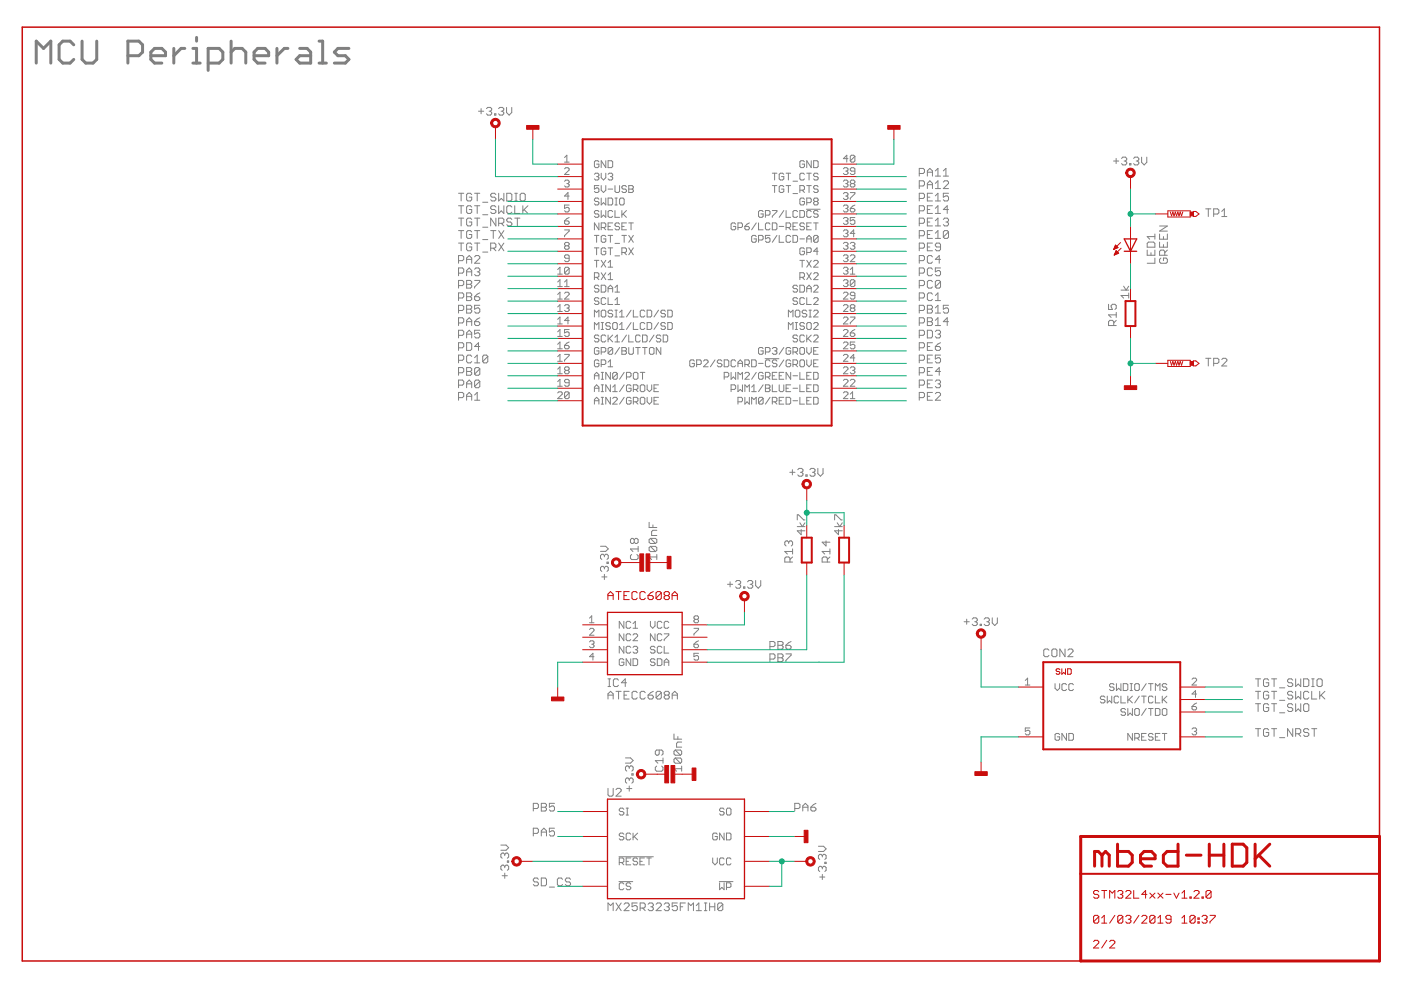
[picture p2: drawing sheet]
<svg xmlns="http://www.w3.org/2000/svg" width="297mm" height="210mm" viewBox="0 0 297 210" stroke-linecap="round" stroke-linejoin="round" font-family="sans-serif">
<g fill="none" stroke="#808080" stroke-width=".63">
<path d="M7.7 13.4v-4.7l1.5 1.6 1.6-1.6v4.7M15.6 9.5l-.7-.8h-1.6l-.8 .8v3.1l.8 .8h1.6l.7-.8M17.4 8.7v3.9l.8 .8h1.5l.8-.8v-3.9M27.1 11.8h2.3l.8-.8v-1.5l-.8-.8h-2.3v4.7M32 11.8h3.1v-.8l-.8-.7h-1.5l-.8 .7v1.6l.8 .8h1.5M36.9 10.3v3.1M39.2 10.3h-.8l-1.5 1.5M40.9 13.4h1.5M40.9 10.3h.8v3.1M41.7 7.9v.8M44.1 13.4h2.4l.7-.8v-1.6l-.7-.7h-2.4v4.6M49 11l.8-.7h1.5l.8 .7v2.4"/>
<path d="M49 8.7v4.7M53.9 11.8h3.1v-.8l-.8-.7h-1.6l-.7 .7v1.6l.7 .8h1.6M58.7 10.3v3.1M61 10.3h-.7l-1.6 1.5M63.5 10.3h1.6l.8 .7v2.4h-2.4l-.7-.8 .7-.8h2.4M67.6 8.7h.8v4.7M67.6 13.4h1.6M74 10.3h-2.4l-.7 .7 .7 .8h1.6l.8 .8-.8 .8h-2.3"/>
</g>
<g fill="none" stroke="#808080" stroke-width=".21">
<path d="M101.5 23.6h1.1M102 23v1.1M103.1 23l.3-.2h.6l.2 .2v.3l-.2 .3M103.7 23.6h.3M104 23.6l.2 .3v.2l-.2 .3h-.6l-.3-.3M104.9 24.1h.2v.3h-.2zM105.7 23l.3-.2h.5l.3 .2v.3l-.3 .3M106.3 23.6h.2M106.5 23.6l.3 .3v.2l-.3 .3h-.5l-.3-.3M107.4 22.8v1.1l.5 .5 .6-.5v-1.1M119.7 33.4l.5-.5v1.5M119.7 34.4h1"/>
<path d="M119.7 38.4l.3-.2h.4l.3 .2v.3l-.3 .2M119.7 35.8l.3-.2h.4l.3 .2v.2l-1 1h1M120.2 38.9h.2M120.4 38.9l.3 .3v.2l-.3 .2h-.4l-.3-.2M126 37l.3-.3h.4l.3 .3v.2l-.3 .2M126.5 37.4h.2M126.7 37.4l.3 .3v.2l-.3 .3h-.4l-.3-.3M127 34.3l-.3-.2h-.4l-.3 .2v1l.3 .2h.4l.3-.2v-.5h-.5M127 39.3h-1v.8l.5-.3h.2l.3 .3v.5l-.3 .2h-.4l-.3-.2M127.5 36.7v1l.5 .5 .4-.5v-1M127.5 39.3v1l.5 .5 .4-.5v-1M128.4 34.1v1.4l-.9-1.4v1.4"/>
<path d="M128.9 34.1h.8l.2 .2v1l-.2 .2h-.8zM128.9 37l.3-.3h.5l.2 .3v.2l-.2 .2M129.4 37.4h.3M129.7 37.4l.2 .3v.2l-.2 .3h-.5l-.3-.3M130.4 39.3v1.3l.2 .2h.5l.3-.2v-1.3M132.8 39.6l-.2-.3h-.5l-.3 .3v.2l.3 .3h.5l.2 .2v.3l-.2 .2h-.5l-.3-.2M133.3 39.3h.7l.3 .3v.2l-.3 .3 .3 .2v.3l-.3 .2h-.7zM163.7 36.7h1M163.7 39.3h1M164.2 36.7v1.5M164.2 39.3v1.5M166.2 37l-.3-.3h-.4l-.3 .3v.9l.3 .3h.4l.3-.3v-.5h-.5"/>
<path d="M166.2 39.6l-.3-.3h-.4l-.3 .3v1l.3 .2h.4l.3-.2v-.5h-.5M166.7 36.7h.9M166.7 39.3h.9M167.2 36.7v1.5M167.2 39.3v1.5M168.1 38.4h1M170.6 34.3l-.3-.2h-.5l-.2 .2v1l.2 .2h.5l.3-.2v-.5h-.5M170.6 37l-.3-.3h-.5l-.2 .3v.9l.2 .3h.5l.3-.3M171 36.7h1M171 39.3h1M171.5 36.7v1.5M171.5 39.3v1.5"/>
<path d="M172 34.1v1.4l-1-1.4v1.4M172.5 34.1h.7l.3 .2v1l-.3 .2h-.7zM173.5 37l-.3-.3h-.5l-.2 .3v.2l.2 .2h.5l.3 .3v.2l-.3 .3h-.5l-.2-.3M173.5 39.6l-.3-.3h-.5l-.2 .5 .2 .3h.5l.3 .2v.3l-.3 .2h-.5l-.2-.2M178.8 38.4l.2-.2h.5l.3 .2v.3l-.3 .2M178.8 35.8l.2-.2h.5l.3 .2v.2l-.3 .3M179.3 38.9h.2M179.3 36.3h.2M179.5 36.3l.3 .2v.3l-.3 .2h-.5l-.2-.2M179.5 38.9l.3 .3v.2l-.3 .2h-.5l-.2-.2M179.8 33.6h-1l.7-.7v1.5M180.5 38.9l-.2-.2 .2-.5h.5l.3 .2v.3l-.3 .2"/>
<path d="M180.5 38.9h.5M180.5 38.9l-.2 .3v.2l.2 .2h.5l.3-.2v-.2l-.3-.3M181.3 33.1v1l-.3 .3h-.5l-.2-.3M181.3 36.3h-.8l-.2-.3v-.2l.2-.2h.5l.3 .2v1l-.3 .2h-.5l-.2-.2M181.3 33.1l-.3-.2h-.5l-.2 .2v1M181.3 33.1l-1 1M194.9 36.8h.8l.3-.3v-.5l-.3-.3h-.8v1.6M194.9 39.4h.8l.3-.2v-.6l-.3-.3h-.8v1.7M196.6 37.3v-1.1l.5-.5 .6 .5v1.1M196.6 40v-1.1l.5-.6 .6 .6v1.1M196.6 39.2h1.1M196.6 36.5h1.1"/>
<path d="M198.3 36.2l.6-.5v1.6M198.3 38.9l.6-.6v1.7M198.3 40h1.1M198.3 37.3h1.1M200 38.6l.3-.3h.5l.3 .3v.3l-1.1 1.1h1.1M200 37.3h1.1M200 36.2l.6-.5v1.6M236.1 34.1h1.1M236.6 33.6v1.1M237.8 33.6l.3-.3h.5l.3 .3v.3l-.3 .2M238.3 34.1h.3M238.6 34.1l.3 .3v.3l-.3 .3h-.5l-.3-.3"/>
<path d="M239.5 34.7h.3v.3h-.3zM240.3 33.6l.3-.3h.6l.2 .3v.3l-.2 .2M240.9 34.1h.3M241.2 34.1l.2 .3v.3l-.2 .3h-.6l-.3-.3M242 33.3v1.1l.6 .6 .5-.6v-1.1M97.2 41h1.1M97.2 43.6h1.1M97.2 46.2h1.1M97.2 48.9h1.1M97.2 51.5h1.1M97.2 55.3h.8l.3-.3v-.5l-.3-.3h-.8v1.6M97.2 57.9h.8l.3-.3v-.5l-.3-.3h-.8v1.7"/>
<path d="M97.8 41v1.6M97.8 43.6v1.7M97.8 46.2v1.7M97.8 48.9v1.6M97.8 51.5v1.7M98.9 55.8v-1.1l.6-.5 .5 .5v1.1M98.9 58.5v-1.1l.6-.6 .5 .6v1.1M98.9 59.5h.8l.3 .2v.3l-.3 .3 .3 .3v.2l-.3 .3h-.8zM98.9 55h1.1M98.9 57.6h1.1M100 46.5l-.3-.3h-.5l-.3 .3v1.1l.3 .3h.5l.3-.3v-.5h-.5M100 41.3l-.3-.3h-.5l-.3 .3v1.1l.3 .2h.5l.3-.2v-.6h-.5"/>
<path d="M100 43.9l-.3-.3h-.5l-.3 .3v1.1l.3 .3h.5l.3-.3v-.6h-.5M100 49.2l-.3-.3h-.5l-.3 .3v1.1l.3 .2h.5l.3-.2v-.6h-.5M100 51.8l-.3-.3h-.5l-.3 .3v1.1l.3 .3h.5l.3-.3v-.5h-.5M100.6 54.5l.3-.3h.6l.2 .3v.2l-1.1 1.1h1.1M100.6 41h1.1M100.6 43.6h1.1M100.6 46.2h1.1M100.6 48.9h1.1M100.6 51.5h1.1M100.6 59.5h1.1v.2l-1.1 1.1v.3M100.6 57.1l.3-.3h.6l.2 .3v.3l-.2 .2M101.2 41v1.6"/>
<path d="M101.2 43.6v1.7M101.2 46.2v1.7M101.2 48.9v1.6M101.2 51.5v1.7M101.2 57.6h.3M101.5 57.6l.2 .3v.3l-.2 .3h-.6l-.3-.3M102.3 42.9h1.1M102.3 45.5h1.1M102.3 48.2h1.1M102.3 50.8h1.1M102.3 53.4h1.1M104 52.6h.9l.2-.2v-.6l-.2-.3h-.9v1.7"/>
<path d="M104 48.9h1.1M104.6 52.6l.5 .6M104.6 48.9v1.6M105.1 41.3l-.2-.3h-.6l-.3 .3v.2l.3 .3h.6l.2 .3v.3l-.2 .2h-.6l-.3-.2M105.1 43.9l-.2-.3h-.6l-.3 .3v.3l.3 .2h.6l.2 .3v.3l-.2 .3h-.6l-.3-.3M105.1 46.2v1.7l-1.1-1.7v1.7M105.7 41v1.6l.6-.5 .5 .5v-1.6M105.7 43.6v1.7l.6-.6 .5 .6v-1.7M105.7 47.3h.9l.2-.2v-.6l-.2-.3h-.9v1.7M105.7 48.9l1.1 1.6M105.7 51.5l1.1 1.7M106.3 47.3l.5 .6"/>
<path d="M106.8 48.9l-1.1 1.6M106.8 51.5l-1.1 1.7M107.4 41h.8l.3 .3v1.1l-.3 .2h-.8zM108.5 46.5l-.3-.3h-.5l-.3 .3v.3l.3 .3h.5l.3 .2v.3l-.3 .3h-.5l-.3-.3M108.5 43.9l-.3-.3h-.5l-.3 .3v1.1l.3 .3h.5l.3-.3M109.1 41h.6M109.1 42.6h.6M109.1 43.6v1.7h1.1M109.1 46.2h1.1M109.4 41v1.6M109.7 46.2v1.7M110.6 41h.5l.3 .3v1.1l-.3 .2h-.5l-.3-.2v-1.1z"/>
<path d="M110.8 43.6v1.7M111.1 44.4l.8 .9M111.9 43.6l-1.1 1.1M118.2 57.1l.5-.4v1.4M118.2 59.8l.5-.5v1.5M118.2 58.1h1M119.7 59.8l.5-.5v1.5M119.7 46.8h.7l.3 .3v.2l-.3 .3h-.4l-.3-.3zM119.7 48.7h1v.3l-1 1v.2M120 52.1l-.3 .3v.2l.3 .3h.4l.3-.3v-.2l-.3-.3M120 52.1l-.3-.2v-.3l.3-.2h.4l.3 .2v.3l-.3 .2M120 52.1h.4"/>
<path d="M120.7 43.5h-1v.7l.5-.2 .5 .2v.5l-.3 .2h-.4l-.3-.2M120.7 54.8h-.7l-.3-.3v-.2l.3-.3h.4l.3 .3v.9l-.3 .3h-.4l-.3-.3M120.7 56.9v1l-.3 .2h-.4l-.3-.2M120.7 41.6h-1l.7-.8v1.5M120.7 56.9l-.3-.2h-.4l-.3 .2v1M120.7 46.1l-1 .7M120.7 56.9l-1 1M126 58.8h.7l.3-.2v-.5l-.3-.3h-.7v1.5M126 49.9h1M126 52.6h1M126 55.2h1M126.5 49.9v1.5"/>
<path d="M126.5 52.6v1.4M126.5 55.2v1.4M126.5 58.8l.5 .5M127 42.2l-.3-.2h-.4l-.3 .2 .3 .5h.4l.3 .3-.3 .5h-.4l-.3-.3M127 44.9l-.3-.3h-.4l-.3 .3v.2l.3 .3h.4l.3 .2-.3 .5h-.4l-.3-.3M127 47.3v1.4l-1-1.4v1.4M127.5 42v1.5l.5-.5 .4 .5v-1.5M127.5 44.6v1.5l.5-.5 .4 .5v-1.5M127.5 48.2h.7l.2-.2v-.5l-.2-.2h-.7v1.4M127.5 55.2l.9 1.4M127.5 57.8l.9 1.5M128 48.2l.4 .5"/>
<path d="M128.4 50.2l-.2-.3h-.5l-.2 .3v.9l.2 .3h.5l.2-.3v-.4h-.4M128.4 52.8l-.2-.2h-.5l-.2 .2v1l.2 .2h.5l.2-.2v-.5h-.4M128.4 55.2l-.9 1.4M128.4 57.8l-.9 1.5M128.9 42h.8l.2 .2v1l-.2 .3h-.8zM128.9 40.1h1M128.9 48h.5M128.9 49.9h1M128.9 55.7l.5-.5v1.4M128.9 58.3l.5-.5v1.5M128.9 52.6h1M128.9 56.6h1"/>
<path d="M128.9 59.3h1M129.4 49.9v1.5M129.4 52.6v1.4M129.9 44.9l-.2-.3h-.5l-.3 .3v.9l.3 .3h.5l.2-.3M129.9 47.3h-1v1.4h1M130.4 44.6v1.5h1M130.4 42h.5M130.4 43.5h.5M130.4 51.6h1M130.4 54.3h1M130.6 42v1.5M131.4 47.5l-.3-.2h-.5l-.2 .2v.3l.2 .2h.5l.3 .2v.3l-.3 .2h-.5l-.2-.2"/>
<path d="M131.4 42.2l.2-.2h.5l.2 .2v1l-.2 .3h-.5l-.2-.3zM131.8 44.6v1.5M131.8 53.5h.8l.2-.2v-.5l-.2-.2h-.8v1.4M131.8 48h.5M131.8 49.9h1M132.1 45.4l.7 .7M132.3 49.9v1.5M132.3 53.5l.5 .5M132.8 47.3h-1v1.4h1M132.8 44.6l-1 1M133.3 40.1h.7M133.3 47.3h1"/>
<path d="M133.3 49.9l1 1.5M133.3 52.6l1 1.4M133.8 47.3v1.4M134.3 49.9l-1 1.5M134.3 52.6l-1 1.4M156 47.5l-.3-.2h-.5l-.2 .2v1l.2 .2h.5l.3-.2v-.5h-.5M156.5 48.2h.7l.2-.2v-.5l-.2-.2h-.7v1.4M157.9 48h.7l.3 .2v.3l-.3 .2h-.4l-.3-.2zM158.9 47.3l-1 .7M160.3 50.2l-.2-.3h-.5l-.2 .3v.9l.2 .3h.5l.2-.3v-.4h-.4M160.3 47.3l-.9 1.4M160.8 47.3v1.4h1"/>
<path d="M160.8 50.9h.8l.2-.2v-.5l-.2-.3h-.8v1.5M161.8 44.9l-.2-.3h-.5l-.3 .3v.9l.3 .3h.5l.2-.3v-.4h-.5M162.3 45.6h.7l.3-.2v-.5l-.3-.3h-.7v1.5M163.3 47.5l-.3-.2h-.5l-.2 .2v1l.2 .2h.5l.3-.2M163.3 49.9h-1v.8l.5-.3h.2l.3 .3v.4l-.3 .3h-.5l-.2-.3M163.7 44.6h1v.3l-1 .9v.3M163.7 47.3h.8l.2 .2v1l-.2 .2h-.8zM164.7 49.9l-1 1.5M165.2 48h1M165.2 49.9v1.5h1M166.2 44.6l-1 1.5M166.7 44.6v1.5h.9"/>
<path d="M166.7 48.2h.7l.2-.2v-.5l-.2-.2h-.7v1.4M167.2 48.2l.4 .5M167.6 50.2l-.2-.3h-.5l-.2 .3v.9l.2 .3h.5l.2-.3M168.1 48h.5M168.1 49.9h.7l.3 .3v.9l-.3 .3h-.7zM168.1 41h1M169.1 44.9l-.3-.3h-.4l-.3 .3v.9l.3 .3h.4l.3-.3M169.1 47.3h-1v1.4h1M169.6 40.3h.7l.3-.2v-.5l-.3-.3h-.7v1.5M169.6 44.6h.7l.3 .3v.9l-.3 .3h-.7zM169.6 50.7h1M169.6 55.2h1"/>
<path d="M169.6 58.8h.7l.3-.2v-.5l-.3-.3h-.7v1.5M170.1 55.2v1.4M170.1 58.8l.5 .5M170.1 40.3l.5 .5M170.6 42.2l-.3-.2h-.5l-.2 .2v1l.2 .3h.5l.3-.3v-.5h-.5M170.6 47.5l-.3-.2h-.5l-.2 .5 .2 .2h.5l.3 .2v.3l-.3 .2h-.5l-.2-.2M170.6 52.8l-.3-.2h-.5l-.2 .2v1l.2 .2h.5l.3-.2v-.5h-.5M171 44.4h2.9M171 43h.8l.2-.3v-.5l-.2-.2h-.8v1.5M171 48h.5M171 50.7h1M171 53.5h.8l.2-.2v-.5l-.2-.2h-.8v1.4"/>
<path d="M171 51.4v-1l.5-.5 .5 .5v1M171 57.8l1 1.5M171 55.2l1 1.4M172 44.9l-.2-.3h-.5l-.3 .3v.9l.3 .3h.5l.2-.3M172 47.3h-1v1.4h1M172 57.8l-1 1.5M172 55.2l-1 1.4M172.5 47.3h1M172.5 55.4l.2-.2h.5l.3 .2v.3l-1 .9h1M172.5 58.1l.2-.3h.5l.3 .3v.2l-1 1h1M172.7 42.7l-.2-.2 .2-.5h.5l.3 .2-.3 .5M172.7 42.7h.5"/>
<path d="M172.7 42.7l-.2 .3 .2 .5h.5l.3-.3-.3-.5M173 47.3v1.4M173.5 44.9l-.3-.3h-.5l-.2 .3v.2l.2 .3h.5l.3 .2-.3 .5h-.5l-.2-.3M173.5 50.2l-.3-.3h-.5l-.2 .3v.9M173.5 50.2v.9l-.3 .3h-.5l-.2-.3M173.5 53.3h-1l.7-.7v1.4M173.5 50.2l-1 .9M178.8 41.1l.2-.3h.5l.3 .3v.2l-.3 .3M178.8 43.7l.2-.2h.5l.3 .2v.3l-.3 .2M178.8 49l.2-.3h.5l.3 .3v.2l-.3 .3M178.8 51.6l.2-.2h.5l.3 .2v.3l-.3 .2M178.8 56.9l.2-.2h.5l.3 .2v.2l-.3 .3"/>
<path d="M178.8 54.3l.2-.3h.5l.3 .3v.2l-.3 .3M178.8 59.6l.2-.3h.5l.3 .3v.2l-.3 .2M178.8 46.4l.2-.3h.5l.3 .3v.2l-.3 .2M179.3 41.6h.2M179.3 46.8h.2M179.3 52.1h.2M179.3 54.8h.2M179.3 57.4h.2M179.3 49.5h.2M179.3 44.2h.2M179.5 44.2l.3 .2v.3l-.3 .2h-.5l-.2-.2M179.5 46.8l.3 .3v.2l-.3 .3h-.5l-.2-.3"/>
<path d="M179.5 52.1l.3 .3v.2l-.3 .3h-.5l-.2-.3M179.5 54.8l.3 .2v.2l-.3 .3h-.5l-.2-.3M179.5 57.4l.3 .2v.3l-.3 .2h-.5l-.2-.2M179.5 41.6l.3 .2v.2l-.3 .3h-.5l-.2-.3M179.5 49.5l.3 .2v.3l-.3 .2h-.5l-.2-.2M180.3 40.8h1v.3l-1 .9v.3M180.3 44.2h.7l.3 .2v.3l-.3 .2h-.5l-.2-.2zM180.3 51.6l.2-.2h.5l.3 .2v.3l-.3 .2M180.3 54.3l.2-.3h.5l.3 .3v.2l-1 1h1M180.3 58.1h1M180.3 57.1l.5-.4v1.4M180.8 52.1h.2"/>
<path d="M181 52.1l.3 .3v.2l-.3 .3h-.5l-.2-.3M181.3 46.1h-1v.7l.5-.2 .5 .2v.5l-.3 .3h-.5l-.2-.3M181.3 59.6l-.3-.3h-.5l-.2 .3v.9M181.3 59.6v.9l-.3 .3h-.5l-.2-.3M181.3 49.5h-1l.7-.8v1.5M181.3 59.6l-1 .9M181.3 43.5l-1 .7M194.9 44.7h.8l.3-.3v-.5l-.3-.3h-.8v1.7M194.9 57.9h.8l.3-.3v-.5l-.3-.3h-.8v1.7M194.9 42.1h.8l.3-.3v-.5l-.3-.3h-.8v1.6M194.9 47.3h.8l.3-.2v-.6l-.3-.3h-.8v1.7M194.9 50h.8l.3-.3v-.5l-.3-.3h-.8v1.6"/>
<path d="M194.9 52.6h.8l.3-.2v-.6l-.3-.3h-.8v1.7M194.9 55.3h.8l.3-.3v-.5l-.3-.3h-.8v1.6M196.6 41.8h.5M196.6 44.4h.5M196.6 47.1h.5M196.6 49.7h.5M196.6 52.4h.5M197.7 57.1l-.3-.3h-.5l-.3 .3v1.1l.3 .3h.5l.3-.3M197.7 54.5l-.3-.3h-.5l-.3 .3v1l.3 .3h.5l.3-.3M197.7 46.2h-1.1v1.7h1.1M197.7 41h-1.1v1.6h1.1M197.7 43.6h-1.1v1.7h1.1"/>
<path d="M197.7 48.9h-1.1v1.6h1.1M197.7 51.5h-1.1v1.7h1.1M197.7 59.7l-.3-.2h-.5l-.3 .2v1.1l.3 .3h.5l.3-.3M198.3 46.8l.6-.6v1.7M198.3 47.9h1.1M198.3 44.2l.6-.6v1.7M198.3 42.6h1.1M198.3 45.3h1.1M198.3 50.5h1.1M198.3 41.5l.6-.5v1.6M198.3 49.4l.6-.5v1.6M199.4 59.7l-.3-.2h-.5l-.3 .2v1.1"/>
<path d="M199.4 52.4h-.8l-.3-.3v-.3l.3-.3h.5l.3 .3v1.1l-.3 .3h-.5l-.3-.3M199.4 59.7v1.1l-.3 .3h-.5l-.3-.3M199.4 56.8h-1.1v.8l.6-.2h.2l.3 .2v.6l-.3 .3h-.5l-.3-.3M199.4 55h-1.1l.8-.8v1.6M199.4 59.7l-1.1 1.1M200 46.5l.3-.3h.5l.3 .3v.3l-.3 .3M200.6 47.1h.2M200.8 47.1l.3 .2v.3l-.3 .3h-.5l-.3-.3M201.1 41h-1.1v.8l.6-.3h.2l.3 .3v.6l-.3 .2h-.5l-.3-.2M201.1 44.4h-1.1l.8-.8v1.7M201.1 49.2l-.3-.3h-.5l-.3 .3v1.1M201.1 49.2v1.1l-.3 .2h-.5l-.3-.2"/>
<path d="M201.1 49.2l-1.1 1.1M243.2 53v1.1h1.7v-1.1M243.5 51.3h1.1l.3 .3v.8h-1.7v-.8zM244 53.6v.5M244.9 54.7v1.1h-1.7M244.9 49.6v1.1M244.9 50.2h-1.7l.6 .5M245.9 49.6v1.1h1.6v-1.1M245.9 51.3v1.1h1.6v-1.1M245.9 47.9h1.6l-1.6 1.1h1.6M246.1 54.7l-.2 .3v.5l.2 .3h1.1l.3-.3v-.5l-.3-.3h-.5v.6M246.7 50.2v.5"/>
<path d="M246.7 51.9v.5M247 54.1v-.8l-.3-.3h-.6l-.2 .3v.8h1.6M247.5 53l-.5 .6M255.6 44.3h1.1M256.2 44.3v1.6M257.3 45.4h.8l.3-.3v-.5l-.3-.3h-.8v1.6M259 44.8l.6-.5v1.6M259 45.9h1.1M97.2 63.2h.8l.3-.3v-.5l-.3-.3h-.8v1.6M97.2 68.5h.8l.3-.3v-.6l-.3-.2h-.8v1.6M97.2 60.6h.8l.3-.3v-.6l-.3-.2h-.8v1.6M97.2 65.8h.8l.3-.2v-.6l-.3-.3h-.8v1.7"/>
<path d="M97.2 71.1h.8l.3-.3v-.5l-.3-.3h-.8v1.6M97.2 73.7h.8l.3-.2v-.6l-.3-.2h-.8v1.6M97.2 76.4h.8l.3-.3v-.5l-.3-.3h-.8v1.6M97.2 79h.8l.3-.2v-.6l-.3-.3h-.8v1.7M98.9 64.7h.8l.3 .3v.3l-.3 .3 .3 .2v.3l-.3 .3h-.8zM98.9 62.1h.8l.3 .3v.3l-.3 .2 .3 .3v.3l-.3 .2h-.8zM98.9 69v-1.1l.6-.5 .5 .5v1.1M98.9 71.6v-1l.6-.6 .5 .6v1M98.9 72.7h.8l.3 .2v1.1l-.3 .3h-.8zM98.9 77.9h.8l.3 .3v.3l-.3 .3 .3 .2v.3l-.3 .3h-.8zM98.9 60.3h.8M98.9 62.9h.8"/>
<path d="M98.9 70.8h1.1M98.9 65.6h.8M98.9 68.2h1.1M98.9 78.8h.8M100 75.6l-.3-.3h-.5l-.3 .3v1.1l.3 .2h.5l.3-.2M100.6 75.8l.6-.5v1.6M100.6 68.2h.9l.2 .3v.2l-.2 .3h-.6l-.3-.3zM100.6 62.9h.9l.2 .3v.3l-.2 .2h-.6l-.3-.2zM100.6 76.9h1.1M101.7 64.7h-1.1v.9l.6-.3h.3l.2 .3v.5l-.2 .3h-.6l-.3-.3M101.7 67.4l-.5 .2-.6 .6M101.7 70h-1.1v.8l.6-.2h.3l.2 .2v.6l-.2 .2h-.6l-.3-.2"/>
<path d="M101.7 78.2v1.1l-.2 .3h-.6l-.3-.3M101.7 78.2l-.2-.3h-.6l-.3 .3v1.1M101.7 62.1l-1.1 .8M101.7 73.5h-1.1l.9-.8v1.6M101.7 78.2l-1.1 1.1M103.4 75.6l-.3-.3h-.5l-.3 .3v1.1M103.4 75.6v1.1l-.3 .2h-.5l-.3-.2M103.4 75.6l-1.1 1.1M118.2 62.4l.5-.4v1.4M118.2 65.1l.5-.5v1.4M118.2 67.7l.5-.5v1.5M118.2 70.4l.5-.5v1.4"/>
<path d="M118.2 73l.5-.5v1.5M118.2 75.6l.5-.5v1.5M118.2 78.3l.5-.5v1.4M118.2 60.8h1M118.2 63.4h1M118.2 66h1M118.2 68.7h1M118.2 71.3h1M118.2 74h1M118.2 76.6h1M118.2 79.2h1M119.7 62.2l.3-.2h.4l.3 .2v.2l-1 1h1"/>
<path d="M119.7 64.8l.3-.2h.4l.3 .2v.3l-.3 .2M119.7 73.2h.7l.3 .3v.2l-.3 .3h-.4l-.3-.3zM119.7 75.1h1v.3l-1 1v.2M119.7 60.8h1M120 78.5l-.3-.2v-.3l.3-.2h.4l.3 .2v.3l-.3 .2M120 78.5l-.3 .3v.2l.3 .2h.4l.3-.2v-.2l-.3-.3M120 78.5h.4M120.2 65.3h.2M120.4 65.3l.3 .3v.2l-.3 .2h-.4l-.3-.2M120.7 69.9h-1v.7l.5-.2 .5 .2v.5l-.3 .2h-.4l-.3-.2M120.7 68h-1l.7-.8v1.5M120.7 72.5l-1 .7"/>
<path d="M126 67.2v-1.4l.5 .4 .5-.4v1.4M126 69.8v-1.4l.5 .5 .5-.5v1.4M126 79.7h1M127 60.7l-.3-.2h-.4l-.3 .5 .3 .2h.4l.3 .5-.3 .2h-.4l-.3-.2M127 63.4l-.3-.3h-.4l-.3 .3v.2l.3 .2h.4l.3 .3-.3 .5h-.4l-.3-.3M127 71.3l-.3-.3h-.4l-.3 .3v.2l.3 .3h.4l.3 .2-.3 .5h-.4l-.3-.3M127 73.9l-.3-.2h-.4l-.3 .2v1l.3 .2h.4l.3-.2v-.5h-.5M127 76.6l-.3-.3h-.4l-.3 .3v.9l.3 .3h.4l.3-.3v-.5h-.5M127.5 60.5h.7l.2 .2v1l-.2 .2h-.7zM127.5 66l.2-.2h.5l.2 .2v1l-.2 .2h-.5l-.2-.2zM127.5 74.6h.7l.2-.2v-.5l-.2-.2h-.7v1.4M127.5 77.3h.7l.2-.3v-.4l-.2-.3h-.7v1.5"/>
<path d="M127.5 69.8h.5M127.5 68.4h.5M127.5 79h.5M127.7 68.4v1.4M127.7 79v1.4M128.4 63.4l-.2-.3h-.5l-.2 .3v.9l.2 .3h.5l.2-.3M128.4 71.3l-.2-.3h-.5l-.2 .3v.9l.2 .3h.5l.2-.3M128.9 61.9v-.9l.5-.5 .5 .5v.9M128.9 63.1v1.5h1M128.9 71v1.5M128.9 76.8l.5-.5v1.5M128.9 61.2h1"/>
<path d="M128.9 77.8h1M129.2 71.8l.7 .7M129.4 68.6l-.2-.2h-.5l-.3 .2v.3l.3 .2h.5l.2 .3-.2 .4h-.5l-.3-.2M129.4 79v1.4l-1-1.4v1.4M129.9 66l-.2-.2h-.5l-.3 .2v.2l.3 .3h.5l.2 .2v.3l-.2 .2h-.5l-.3-.2M129.9 73.9l-.2-.2h-.5l-.3 .2v1M129.9 73.9v1l-.2 .2h-.5l-.3-.2M129.9 71l-1 1M129.9 73.9l-1 1M130.2 68.4h.4l.3 .2v1l-.3 .2h-.4l-.3-.2v-1zM130.4 61.9h1M130.4 61l.5-.5v1.4"/>
<path d="M130.4 63.6l.5-.5v1.5M130.4 71.5l.5-.5v1.5M130.4 64.6h1M130.4 65.8h.5M130.4 67.2h.5M130.4 72.5h1M130.6 65.8v1.4M130.9 79.2l-.3-.2h-.4l-.3 .2v1M130.9 79.2v1l-.3 .2h-.4l-.3-.2M130.9 79.2l-1 1M131.4 66.2l.4-.4v1.4M131.4 68.9l.4-.5v1.4"/>
<path d="M131.4 67.2h.9M131.4 69.8h.9M131.4 73.7l-1 1.4M131.8 73.7h.8l.2 .2v.3l-.2 .2 .2 .2v.3l-.2 .2h-.8zM131.8 74.4h.8M132.3 79l-.9 1.4M132.8 79.9h.7l.3-.2v-.5l-.3-.2h-.7v1.4M132.8 71l-1 1.5M133.3 73.7v1.2l.2 .2h.5l.3-.2v-1.2M133.3 71v1.5h1M133.8 65.8l-1 1.4M133.8 68.4l-1 1.4"/>
<path d="M134.3 65.8v1.4h1M134.3 68.4v1.4h1M134.5 79h.5l.3 .2v1l-.3 .2h-.5l-.2-.2v-1zM134.8 73.7h.9M135.3 73.7v1.4M135.7 71.3l-.2-.3h-.5l-.2 .3v.9l.2 .3h.5l.2-.3M135.7 79h1M136.2 71h.7l.3 .3v.9l-.3 .3h-.7zM136.2 79v1.4M136.2 73.7h1M136.7 66l-.2-.2h-.5l-.3 .2v1l.3 .2h.5l.2-.2M136.7 68.6l-.2-.2h-.5l-.3 .2v1l.3 .2h.5l.2-.2"/>
<path d="M136.7 73.7v1.4M137.2 65.8h.7l.3 .2v1l-.3 .2h-.7zM137.2 68.4h.7l.3 .2v1l-.3 .2h-.7zM137.7 73.9l.2-.2h.5l.3 .2v1l-.3 .2h-.5l-.2-.2zM138.7 71l-1 1.5M139.6 65.8l-.9 1.4M139.6 68.4l-.9 1.4M140.1 71.3l-.2-.3h-.5l-.3 .3v.2l.3 .3h.5l.2 .2-.2 .5h-.5l-.3-.3M140.1 73.7v1.4l-1-1.4v1.4M140.6 71h.7l.3 .3v.9l-.3 .3h-.7zM141.1 66l-.3-.2h-.4l-.3 .2 .3 .5h.4l.3 .2v.3l-.3 .2h-.4l-.3-.2M141.1 68.6l-.3-.2h-.4l-.3 .2 .3 .5h.4l.3 .3-.3 .4h-.4l-.3-.2"/>
<path d="M141.6 65.8h.7l.2 .2v1l-.2 .2h-.7zM141.6 68.4h.7l.2 .2v1l-.2 .2h-.7zM147.2 76.6l-.2-.3h-.5l-.3 .3v.9l.3 .3h.5l.2-.3v-.5h-.5M147.7 77.3h.7l.3-.3v-.4l-.3-.3h-.7v1.5M149.2 76.6l.2-.3h.5l.2 .3v.2l-.9 1h.9M151.6 76.3l-1 1.5M153.1 76.6l-.3-.3h-.5l-.2 .5 .2 .2h.5l.3 .3v.2l-.3 .3h-.5l-.2-.3M153.5 76.3h.8l.2 .3v.9l-.2 .3h-.8zM153.5 79.9h.8l.2-.2v-.5l-.2-.2h-.8v1.4M155 79v1.4l.5-.5 .5 .5v-1.4M156 76.6l-.3-.3h-.5l-.2 .3v.9l.2 .3h.5l.3-.3M156.5 77h.9"/>
<path d="M156.5 77.8v-1l.5-.5 .4 .5v1M157.9 77.3h.7l.3-.3v-.4l-.3-.3h-.7v1.5M157.9 79.2l.3-.2h.4l.3 .2v.2l-1 1h1M158.4 77.3l.5 .5M159.4 76.3h.7l.2 .3v.9l-.2 .3h-.7zM160.3 79l-.9 1.4M160.8 77h1M161.8 73.9l-.2-.2h-.5l-.3 .2v1l.3 .2h.5l.2-.2v-.5h-.5M161.8 79.2l-.2-.2h-.5l-.3 .2v1l.3 .2h.5l.2-.2v-.5h-.5M162.2 76.1h2.9M162.3 74.6h.7l.3-.2v-.5l-.3-.2h-.7v1.4M162.3 79.9h.7l.3-.2v-.5l-.3-.2h-.7v1.4"/>
<path d="M162.8 79.9l.5 .5M163.3 76.6l-.3-.3h-.5l-.2 .3v.9l.2 .3h.5l.3-.3M163.7 73.9l.3-.2h.5l.2 .2v.3l-.2 .2M163.7 79.7h.5M164.2 74.4h.3M164.5 74.4l.2 .2v.3l-.2 .2h-.5l-.3-.2M164.7 76.6l-.2-.3h-.5l-.3 .3v.2l.3 .2h.5l.2 .3v.2l-.2 .3h-.5l-.3-.3M164.7 79h-1v1.4h1M165.2 79.7h.5M166.2 79h-1v1.4h1M166.2 76.3l-1 1.5M166.2 73.7l-1 1.4"/>
<path d="M167.2 67.2v-1.4l.4 .4 .5-.4v1.4M167.2 69.8v-1.4l.4 .5 .5-.5v1.4M167.6 73.9l-.2-.2h-.5l-.2 .2v1l.2 .2h.5l.2-.2v-.5h-.4M167.6 76.6l-.2-.3h-.5l-.2 .3v.9l.2 .3h.5l.2-.3v-.5h-.4M167.6 79v1.4l-.9-1.4v1.4M168.1 74.6h.7l.3-.2v-.5l-.3-.2h-.7v1.4M168.1 77.3h.7l.3-.3v-.4l-.3-.3h-.7v1.5M168.1 79.7h1M168.6 69.8h.5M168.6 68.4h.5M168.6 77.3l.5 .5M168.6 74.6l.5 .5"/>
<path d="M168.8 65.8h.5l.3 .2v1l-.3 .2h-.5l-.2-.2v-1zM168.8 68.4v1.4M169.1 60.7l-.3-.2h-.4l-.3 .5 .3 .2h.4l.3 .2v.3l-.3 .2h-.4l-.3-.2M169.1 63.4l-.3-.3h-.4l-.3 .3v.2l.3 .2h.4l.3 .3v.2l-.3 .3h-.4l-.3-.3M169.1 71.3l-.3-.3h-.4l-.3 .3v.2l.3 .3h.4l.3 .2v.2l-.3 .3h-.4l-.3-.3M169.6 60.5h.7l.3 .2v1l-.3 .2h-.7zM169.6 79v1.4h1M169.8 73.7h.5l.3 .2v1l-.3 .2h-.5l-.2-.2v-1zM169.8 76.3h.5l.3 .3v.9l-.3 .3h-.5l-.2-.3v-.9zM170.6 63.4l-.3-.3h-.5l-.2 .3v.9l.2 .3h.5l.3-.3M170.6 68.6l-.3-.2h-.5l-.2 .5 .2 .2h.5l.3 .3v.2l-.3 .2h-.5l-.2-.2M170.6 71.3l-.3-.3h-.5l-.2 .3v.9l.2 .3h.5l.3-.3"/>
<path d="M171 61.2h1M171 63.1v1.5h1M171 66l-.2-.2h-.5l-.2 .2 .2 .5h.5l.2 .2v.3l-.2 .2h-.5l-.2-.2M171 79.7h.5M171 61.9v-.9l.5-.5 .5 .5v.9M171 71v1.5M171 73.7v.9l.5 .5 .5-.5v-.9M171 76.3v1l.5 .5 .5-.5v-1M171.3 68.4h.5l.2 .2v1l-.2 .2h-.5l-.3-.2v-1zM171.3 71.8l.7 .7M171.5 65.8h.5M171.5 67.2h.5"/>
<path d="M171.8 65.8v1.4M172 79h-1v1.4h1M172 71l-1 1M172.5 60.7l.2-.2h.5l.3 .2v.3l-1 .9h1M172.5 63.4l.2-.3h.5l.3 .3v.2l-1 1h1M172.5 66l.2-.2h.5l.3 .2v.2l-1 1h1M172.5 68.6l.2-.2h.5l.3 .2v.3l-1 .9h1M172.5 71.3l.2-.3h.5l.3 .3v.2l-1 1h1M172.5 74.4h.5M172.5 77h.5M172.5 79h.7l.3 .2v1l-.3 .2h-.7zM173.5 73.7h-1v1.4h1"/>
<path d="M173.5 76.3h-1v1.5h1M178.8 62.2l.2-.2h.5l.3 .2v.2l-1 1h1M178.8 67.5l.2-.3h.5l.3 .3v.2l-1 1h1M178.8 64.8l.2-.2h.5l.3 .2v.3l-1 .9h1M178.8 70.1l.2-.2h.5l.3 .2v.3l-1 .9h1M178.8 72.7l.2-.2h.5l.3 .2v.3l-1 1h1M178.8 75.4l.2-.3h.5l.3 .3v.2l-1 1h1M178.8 78l.2-.2h.5l.3 .2v.3l-1 .9h1M179.3 60h.2M179.5 60l.3 .3v.2l-.3 .3h-.5l-.2-.3M180.3 67.2h1v.3l-1 1v.2M180.3 70.6h.7l.3 .2v.3l-.3 .2h-.5l-.2-.2z"/>
<path d="M180.3 78l.2-.2h.5l.3 .2v.3l-.3 .2M180.5 65.3l-.2-.2v-.3l.2-.2h.5l.3 .2v.3l-.3 .2M180.5 65.3l-.2 .3v.2l.2 .2h.5l.3-.2v-.2l-.3-.3M180.5 65.3h.5M180.8 78.5h.2M181 78.5l.3 .3v.2l-.3 .2h-.5l-.2-.2M181.3 69.9l-1 .7M181.3 62.7h-.8l-.2-.3v-.2l.2-.2h.5l.3 .2v1l-.3 .2h-.5l-.2-.2M181.3 72.5h-1v.7l.5-.2 .5 .2v.5l-.3 .3h-.5l-.2-.3M181.3 75.9h-1l.7-.8v1.5M194.9 63.2h.8l.3-.3v-.5l-.3-.3h-.8v1.6M194.9 60.6h.8l.3-.3v-.6l-.3-.2h-.8v1.6"/>
<path d="M194.9 73.7h.8l.3-.2v-.6l-.3-.2h-.8v1.6M194.9 65.8h.8l.3-.2v-.6l-.3-.3h-.8v1.7M194.9 68.5h.8l.3-.3v-.6l-.3-.2h-.8v1.6M194.9 71.1h.8l.3-.3v-.5l-.3-.3h-.8v1.6M194.9 76.4h.8l.3-.3v-.5l-.3-.3h-.8v1.6M194.9 79h.8l.3-.2v-.6l-.3-.3h-.8v1.7M196.6 64.7h.8l.3 .3v.3l-.3 .3 .3 .2v.3l-.3 .3h-.8zM196.6 70h.8l.3 .3v1.1l-.3 .2h-.8zM196.6 67.4h.8l.3 .2v.3l-.3 .3 .3 .3v.2l-.3 .3h-.8zM196.6 65.6h.8M196.6 68.2h.8M196.6 78.8h.5"/>
<path d="M196.6 76.1h.5M196.6 73.5h.5M197.7 62.4l-.3-.3h-.5l-.3 .3v1.1l.3 .2h.5l.3-.2M197.7 72.7h-1.1v1.6h1.1M197.7 75.3h-1.1v1.6h1.1M197.7 77.9h-1.1v1.7h1.1M198.3 70.3l.3-.3h.5l.3 .3v.3l-.3 .2M198.3 69h1.1M198.3 73.5h.8l.3 .2v.3l-.3 .3h-.5l-.3-.3zM198.3 63.7h1.1M198.3 66.4h1.1M198.3 65.3l.6-.6v1.7"/>
<path d="M198.3 62.7l.6-.6v1.6M198.3 67.9l.6-.5v1.6M198.9 70.8h.2M199.1 70.8l.3 .3v.3l-.3 .2h-.5l-.3-.2M199.4 75.3h-1.1v.8l.6-.3h.2l.3 .3v.6l-.3 .2h-.5l-.3-.2M199.4 78.8h-1.1l.8-.9v1.7M199.4 72.7l-1.1 .8M201.1 64.7h-1.1v.9l.6-.3h.2l.3 .3v.5l-.3 .3h-.5l-.3-.3M201.1 68.2h-1.1l.8-.8v1.6M235 64.5v1.1h.9l-.3-.5v-.3l.3-.3h.5l.3 .3v.5l-.3 .3M236.1 69v-.8l-.2-.3h-.6l-.3 .3v.8h1.7M236.7 66.2v1.1"/>
<path d="M236.7 67.9l-.6 .6M236.7 66.8h-1.7l.6 .5M237.7 61.5h1.6M238.2 60.7l.6 .8 .5-.8M239.3 62.7h-1.6l.5 .5M239.3 62.1v1.1M255.6 76h1.1M256.2 76v1.6M257.3 77h.8l.3-.2v-.6l-.3-.2h-.8v1.6M259 76.2l.3-.2h.5l.3 .2v.3l-1.1 1.1h1.1M97.2 81.7h.8l.3-.3v-.5l-.3-.3h-.8v1.6M97.2 84.3h.8l.3-.3v-.5l-.3-.3h-.8v1.7"/>
<path d="M98.9 82.2v-1.1l.6-.5 .5 .5v1.1M98.9 84.9v-1.1l.6-.6 .5 .6v1.1M98.9 84h1.1M98.9 81.4h1.1M100.6 83.8l.6-.6v1.7M100.6 84.9h1.1M101.7 80.9l-.2-.3h-.6l-.3 .3v1M101.7 80.9v1l-.2 .3h-.6l-.3-.3M101.7 80.9l-1.1 1M118.2 80.9l.5-.5v1.5M118.2 83.3l.3-.2h.5l.2 .2v.3l-1 .9h1M118.2 81.9h1"/>
<path d="M120.7 81.2h-.7l-.3-.3v-.2l.3-.3h.4l.3 .3v.9l-.3 .3h-.4l-.3-.3M120.7 83.3v1l-.3 .2h-.4l-.3-.2M120.7 83.3l-.3-.2h-.4l-.3 .2v1M120.7 83.3l-1 1M126 80.4v-1l.5-.4 .5 .4v1M126 83v-.9l.5-.5 .5 .5v.9M126 85.7v-1l.5-.5 .5 .5v1M126 82.3h1M126 85h1M127.5 80.4h.5M127.5 83h.5M127.5 81.6h.5"/>
<path d="M127.5 85.7h.5M127.5 84.2h.5M127.7 81.6v1.4M127.7 84.2v1.5M129.4 81.6v1.4l-1-1.4v1.4M129.4 84.2v1.5l-1-1.5v1.5M129.9 82.1l.5-.5v1.4M129.9 84.5l.3-.3h.4l.3 .3v.2l-1 1h1M129.9 83h1M132.3 81.6l-.9 1.4M132.3 84.2l-.9 1.5M133.8 81.8l-.3-.2h-.4l-.3 .2v1l.3 .2h.4l.3-.2v-.5h-.5"/>
<path d="M133.8 84.5l-.3-.3h-.4l-.3 .3v.9l.3 .3h.4l.3-.3v-.4h-.5M134.3 82.6h.7l.3-.3v-.5l-.3-.2h-.7v1.4M134.3 85.2h.7l.3-.2v-.5l-.3-.3h-.7v1.5M134.8 82.6l.5 .4M134.8 85.2l.5 .5M136 81.6h.5l.2 .2v1l-.2 .2h-.5l-.3-.2v-1zM136 84.2h.5l.2 .3v.9l-.2 .3h-.5l-.3-.3v-.9zM137.2 81.6v1l.5 .4 .5-.4v-1M137.2 84.2v1l.5 .5 .5-.5v-1M138.7 82.3h.4M138.7 85h.4M139.6 81.6h-.9v1.4h.9"/>
<path d="M139.6 84.2h-.9v1.5h.9M155 82.6h.7l.3-.3v-.5l-.3-.2h-.7v1.4M156.5 85.2h.7l.2-.2v-.5l-.2-.3h-.7v1.5M156.5 81.6v1.4l.5-.4 .4 .4v-1.4M156.5 80.4v-1.4l.5 .4 .4-.4v1.4M157.9 84.2v1.5l.5-.5 .5 .5v-1.5M157.9 83v-1.4l.5 .5 .5-.5v1.4M159.4 83h.9M159.4 85.7v-1.5l.5 .5 .4-.5v1.5M159.4 82.1l.5-.5v1.4M161.8 84.5v.9l-.2 .3h-.5l-.3-.3M161.8 84.5l-.2-.3h-.5l-.3 .3v.9"/>
<path d="M161.8 84.5l-1 .9M161.8 81.6l-1 1.4M162.3 82.3h.7M162.3 81.6h.7l.3 .2v.3l-.3 .2 .3 .5-.3 .2h-.7zM163.3 84.2l-1 1.5M163.7 85.2h.8l.2-.2v-.5l-.2-.3h-.8v1.5M163.7 81.6v1.4h1M164.2 85.2l.5 .5M165.2 81.6v1.2l.3 .2h.4l.3-.2v-1.2M165.2 85h.5M166.2 84.2h-1v1.5h1M166.7 82.3h.5"/>
<path d="M166.7 84.2h.7l.2 .3v.9l-.2 .3h-.7zM167.6 81.6h-.9v1.4h.9M168 99.6v1.1M168.1 82.3h1M168.1 85h1M169.1 99.6l.3-.3h.6l.2 .3v.3l-.2 .2M169.6 81.6v1.4h1M169.6 84.2v1.5h1M171 82.3h.5M171 85h.5M171.7 99.6l.3-.3h.5l.3 .3v.3l-.3 .2M172 81.6h-1v1.4h1"/>
<path d="M172 84.2h-1v1.5h1M172.5 81.6h.7l.3 .2v1l-.3 .2h-.7zM172.5 84.2h.7l.3 .3v.9l-.3 .3h-.7zM173.4 99.3v1.1l.5 .6 .6-.6v-1.1M178.8 80.7l.2-.3h.5l.3 .3v.2l-1 1h1M178.8 83.3l.2-.2h.5l.3 .2v.3l-1 .9h1M180.3 80.7l.2-.3h.5l.3 .3v.2l-1 1h1M180.3 84.5h1M180.3 83.6l.5-.5v1.4M194.9 84.3h.8l.3-.3v-.5l-.3-.3h-.8v1.7M194.9 81.7h.8l.3-.3v-.5l-.3-.3h-.8v1.6M196.6 84h.5"/>
<path d="M196.6 81.4h.5M197.7 80.6h-1.1v1.6h1.1M197.7 83.2h-1.1v1.7h1.1M198.3 83.5l.3-.3h.5l.3 .3v.3l-1.1 1.1h1.1M198.3 80.9l.3-.3h.5l.3 .3v.2l-.3 .3M198.9 81.4h.2M199.1 81.4l.3 .3v.2l-.3 .3h-.5l-.3-.3M127.3 115.8h1.1l.6 .6-.6 .5h-1.1M128.1 117.8v.3M128.1 117.8l-.2-.3h-.3l-.3 .3v.5l.3 .3M128.1 117.8l.3-.3h.3l.3 .3v.5l-.3 .3M128.7 119.2h.3v.3h-.3z"/>
<path d="M133.9 117.6l-.2 .2v.6l.2 .2h1.1l.3-.2v-.6l-.3-.2M134.5 114.4l-.3-.2h-.3l-.2 .2v.6l.2 .2h.3l.3-.2M134.5 114.4l.2-.2h.3l.3 .2v.6l-.3 .2h-.3l-.2-.2M134.5 114.4v.6M135.3 115.8v1.1M135.3 116.4h-1.6l.5 .5M137.6 110.7v1.1h1.7M137.9 114.2h1.1l.3 .2v.6l-.3 .2M137.9 115.8h1.1l.3 .3v.6l-.3 .2M137.9 115.8l-.3 .3v.6l.3 .2h1.1M137.9 114.2l-.3 .2v.6l.3 .2h1.1M137.9 115.8l1.1 1.1"/>
<path d="M137.9 114.2l1.1 1M138.4 111.3v.5M139.3 118.1h-1.7l.6 .5M139.3 117.6v1M139.3 112.4h-.9l-.2 .3v.8h1.1M167.2 115l.3-.3h.3l.2 .3v.5l-.2 .3M167.2 115l-.3-.3h-.2l-.3 .3v.5l.3 .3M167.2 115v.2M167.4 100.1h1.2M167.5 119.2v-.9l-.3-.2h-.5l-.3 .2v.9h1.6M168 116.9h-1.6l.5 .6M168 116.4v1.1"/>
<path d="M168 118.1l-.5 .5M169 111.7h1.7M169 110.2v-1h.3l1.1 1h.3M169.6 110.8l.5 .9 .6-.9M169.7 100.1h.3M169.9 112.3v1.1l-.9-.9h1.7M170 100.1l.2 .3v.3l-.2 .3h-.6l-.3-.3M170.9 100.7h.2v.3h-.2zM172.3 100.1h.2M172.5 100.1l.3 .3v.3l-.3 .3h-.5l-.3-.3M175.1 114.7v1.1l-.8-.8h1.7M175.4 119.2v-.9l-.3-.2h-.5l-.3 .2v.9h1.7"/>
<path d="M176 116.9h-1.7l.6 .6M176 118.1l-.6 .5M176 116.4v1.1M177 111.7h1.6M177 110.2v-1h.2l1.1 1h.3M177.5 110.8l.6 .9 .5-.9M177.8 112.3v1.1l-.8-.9h1.6M125 133.5l.2-.3h.5l.2 .3v.2l-.9 1h.9M125 132h.9M125 131.1l.5-.5v1.4M125 136.1l.2-.2h.5l.2 .2v.3l-.2 .2M125.5 136.6h.2"/>
<path d="M125.7 136.6l.2 .2-.2 .5h-.5l-.2-.2M125.9 139.2h-.9l.7-.7v1.5M127.6 122.3h1.1M128.1 120.4v.2M128.1 121.8v1.1M128.1 120.4l-.2-.3h-.3l-.3 .3v.5l.3 .3M128.1 120.4l.3-.3h.3l.3 .3v.5l-.3 .3M132.3 139.9l-.3-.2h-.5l-.2 .2v1l.2 .2h.5l.3-.2v-.5h-.5M132.3 131.7v1.5l-1-1.5v1.5M132.3 134.4v1.4l-1-1.4v1.4M132.3 137v1.5l-1-1.5v1.5M133.7 132l-.2-.3h-.5l-.2 .3v1l.2 .2h.5l.2-.2"/>
<path d="M133.7 134.6l-.2-.2h-.5l-.2 .2v1l.2 .2h.5l.2-.2M133.7 137.3l-.2-.3h-.5l-.2 .3v.9l.2 .3h.5l.2-.3M133.7 139.7v1.4l-.9-1.4v1.4M134.2 133.2h1M134.2 139.7h.7l.3 .2v1l-.3 .2h-.7zM134.2 134.6l.3-.2h.4l.3 .2v.3l-1 .9h1M134.2 137.3l.3-.3h.4l.3 .3v.2l-.3 .3M134.2 132.2l.5-.5v1.5M134.7 137.8h.2M134.9 137.8l.3 .2v.2l-.3 .3h-.4l-.3-.3M137.9 131.7v1l.5 .5 .5-.5v-1M138.9 134.4v1.4l-1-1.4v1.4"/>
<path d="M138.9 137.3l-.3-.3h-.4l-.3 .3v.2l.3 .3h.4l.3 .2v.2l-.3 .3h-.4l-.3-.3M138.9 139.9l-.3-.2h-.4l-.3 .2v.2l.3 .3h.4l.3 .2v.3l-.3 .2h-.4l-.3-.2M139.4 139.7h.7l.2 .2v1l-.2 .2h-.7zM140.3 132l-.2-.3h-.5l-.2 .3v1l.2 .2h.5l.2-.2M140.3 134.6l-.2-.2h-.5l-.2 .2v1l.2 .2h.5l.2-.2M140.3 137.3l-.2-.3h-.5l-.2 .3v.9l.2 .3h.5l.2-.3M140.8 134.4h1v.2l-1 1v.2M140.8 137v1.5h1M141.8 132l-.3-.3h-.4l-.3 .3v1l.3 .2h.4l.3-.2M147.1 133.2h1v.3l-1 .9v.3M147.1 136.6h.8l.2 .5-.2 .2h-.5l-.3-.2zM147.4 131.3l-.3-.2v-.3l.3-.2h.5l.2 .2-.2 .5"/>
<path d="M147.4 131.3l-.3 .3v.2l.3 .2h.5l.2-.2v-.2l-.2-.3M147.4 131.3h.5M148.1 138.5h-1v.7l.5-.2h.3l.2 .2v.5l-.2 .3h-.5l-.3-.3M148.1 135.9l-1 .7M154.2 123.9h1.1M154.8 123.4v1M156 123.4l.2-.3h.6l.2 .3v.2l-.2 .3M156.5 123.9h.3M156.8 123.9l.2 .3v.2l-.2 .3h-.6l-.2-.3M157.6 124.4h.3v.3h-.3zM158.5 123.4l.3-.3h.5l.3 .3v.2l-.3 .3M159 123.9h.3"/>
<path d="M159.3 123.9l.3 .3v.2l-.3 .3h-.5l-.3-.3M160.2 123.1v1.1l.6 .5 .5-.5v-1.1M163.2 137.1h.8l.3-.3v-.5l-.3-.3h-.8v1.6M163.2 139.7h.8l.3-.2v-.6l-.3-.3h-.8v1.7M164.9 138.6h.9l.2 .3v.3l-.2 .3 .2 .2v.3l-.2 .3h-.9zM164.9 136h.9l.2 .3v.3l-.2 .2 .2 .3v.3l-.2 .2h-.9zM164.9 139.5h.9M164.9 136.8h.9M166.6 136.8h.8l.3 .3v.3l-.3 .2h-.5l-.3-.2zM166.6 138.6h1.1v.3l-1.1 1.1v.3M167.7 136l-1.1 .8M204.4 131.8h1.1"/>
<path d="M205 131.3v1.1M206.1 131.3l.3-.3h.5l.3 .3v.3l-.3 .2M206.7 131.8h.2M206.9 131.8l.3 .3v.3l-.3 .2h-.5l-.3-.2M207.8 132.4h.3v.2h-.3zM208.7 131.3l.2-.3h.6l.3 .3v.3l-.3 .2M209.2 131.8h.3M209.5 131.8l.3 .3v.3l-.3 .2h-.6l-.2-.2M210.4 131v1.1l.5 .5 .6-.5v-1.1M222.4 137.9l-.3-.3h-.5l-.3 .3v1.1l.3 .2h.5l.3-.2M223 137.9l.3-.3h.5l.3 .3v1.1l-.3 .2h-.5l-.3-.2zM225.8 137.6v1.6l-1.1-1.6v1.6"/>
<path d="M226.4 137.9l.3-.3h.5l.3 .3v.2l-1.1 1.1h1.1M128.9 148.2v-1.1l.6-.5 .5 .5v1.1M128.9 147.4h1.1M128.9 145.6h.6M128.9 143.9h.6M129.2 143.9v1.7M130.6 146.6h1.1M131.1 144.2l-.2-.3h-.6l-.3 .3v1.1l.3 .3h.6l.2-.3M131.1 146.6v1.6M132.3 147.4h.6M132.8 144.8h-1.1l.9-.9v1.7M133.4 146.6h-1.1v1.6h1.1"/>
<path d="M135.1 146.9l-.3-.3h-.5l-.3 .3v1l.3 .3h.5l.3-.3M136.8 146.9l-.3-.3h-.5l-.3 .3v1l.3 .3h.5l.3-.3M137.4 147.4h.8l.3 .3v.2l-.3 .3h-.5l-.3-.3zM138.5 146.6l-1.1 .8M139.8 159v.9l-.3 .2h-.3l-.3-.2v-.6l.3-.3h1.1l.3 .3v.6l-.3 .2M140.2 146.9l-.3-.3h-.5l-.3 .3v1M140.2 146.9v1l-.3 .3h-.5l-.3-.3M140.2 146.9l-1.1 1M140.8 141.1v-1l.5-.4 .5 .4v1M140.8 140.4h1M141.1 147.4h.5M141.1 147.4l-.3-.3v-.2l.3-.3h.5l.3 .3v.2l-.3 .3"/>
<path d="M141.1 147.4l-.3 .3v.2l.3 .3h.5l.3-.3v-.2l-.3-.3M142.5 147.4h1.1M142.5 148.2v-1.1l.6-.5 .5 .5v1.1M142.9 155.6v1.1h1.6M143.2 159h1.1l.2 .3v.6l-.2 .2M143.2 159l-.3 .3v.6l.3 .2h1.1M143.2 159l1.1 1.1M143.7 156.2v.5M144.5 157.3h-.8l-.3 .3v.8h1.1M217.4 144.3l.5-.5v1.4M217.4 145.2h1M218.4 154.3h-1v.8l.5-.3 .5 .3v.5l-.3 .2h-.5l-.2-.2"/>
<path d="M223.7 144.9v1l.5 .5 .5-.5v-1M224.7 155.7l-.3-.2h-.5l-.2 .2v1l.2 .3h.5l.3-.3v-.5h-.5M226.1 145.2l-.2-.3h-.5l-.3 .3v1l.3 .2h.5l.2-.2M226.1 155.5v1.5l-1-1.5v1.5M226.6 155.5h.8l.2 .2v1l-.2 .3h-.8zM227.6 145.2l-.2-.3h-.5l-.3 .3v1l.3 .2h.5l.2-.2M234.3 147.8l-.3-.2h-.5l-.2 .2v.3l.2 .2h.5l.3 .2v.3l-.3 .2h-.5l-.2-.2M234.8 147.6v1.4l.4-.5 .5 .5v-1.4M236.2 145.2l-.2-.3h-.5l-.3 .3v.2l.3 .3h.5l.2 .2-.2 .5h-.5l-.3-.2M236.7 144.9v1.5l.5-.5 .5 .5v-1.5M237.2 147.8l-.3-.2h-.4l-.3 .2v1l.3 .2h.4l.3-.2M237.7 147.6v1.4h.9"/>
<path d="M238.1 144.9h.8l.2 .3v1l-.2 .2h-.8zM238.6 150.5l-.2-.3h-.5l-.2 .3v.2l.2 .3h.5l.2 .2v.2l-.2 .3h-.5l-.2-.3M239.1 150.2v1.5l.5-.5 .5 .5v-1.5M239.1 147.6v1.4M239.4 148.3l.7 .7M239.6 144.9h.5M239.6 146.4h.5M239.9 144.9v1.5M240.1 155.5v1.5l-1-1.5v1.5M240.1 147.6l-1 .9M240.6 156.5h.7l.3-.3v-.5l-.3-.2h-.7v1.5M240.6 145.2l.2-.3h.5l.3 .3v1l-.3 .2h-.5l-.2-.2z"/>
<path d="M240.8 150.2h.5l.3 .3v.9l-.3 .3h-.5l-.2-.3v-.9zM241.1 156.5l.5 .5M241.6 147.6l-1 1.4M242 147.6h1M242 156.2h.5M242.5 147.6v1.4M243 155.5h-1v1.5h1M243 150.2l-1 1.5M243 144.9l-1 1.5M243.5 144.9h1M243.5 150.2h1M244 144.9v1.5"/>
<path d="M244 150.2v1.5M244.5 147.8l-.3-.2h-.4l-.3 .2v1l.3 .2h.4l.3-.2M244.5 155.7l-.3-.2h-.4l-.3 .2v.3l.3 .2h.4l.3 .3v.2l-.3 .3h-.4l-.3-.3M245 147.6v1.4h.9M245 146.4v-1.5l.4 .5 .5-.5v1.5M245 150.2h.7l.2 .3v.9l-.2 .3h-.7zM245 156.2h.4M245.9 155.5h-.9v1.5h.9M246.4 147.6v1.4M246.4 155.5h1M246.7 150.2h.4l.3 .3v.9l-.3 .3h-.4l-.3-.3v-.9zM246.7 148.3l.7 .7"/>
<path d="M246.9 155.5v1.5M247.4 145.2l-.3-.3h-.4l-.3 .3v.2l.3 .3h.4l.3 .2v.3l-.3 .2h-.4l-.3-.2M247.4 147.6l-1 .9M252.7 149.8h.8l.2 .2v.3l-.2 .2h-.5l-.3-.2zM252.7 144l.3-.2h.5l.2 .2v.3l-1 .9h1M252.7 154.6l.3-.3h.5l.2 .3v.2l-.2 .3M253.2 155.1h.3M253.5 155.1l.2 .2-.2 .5h-.5l-.3-.2M253.7 147.2h-1l.8-.8v1.5M253.7 149.1l-1 .7M266.2 146.6h1.1M266.2 143.9h1.1"/>
<path d="M266.2 154.5h1.1M266.2 149.2h1.1M266.7 143.9v1.7M266.7 146.6v1.6M266.7 149.2v1.7M266.7 154.5v1.6M269 146.9l-.3-.3h-.5l-.3 .3v1l.3 .3h.5l.3-.3v-.5h-.6M269 149.5l-.3-.3h-.5l-.3 .3v1.1l.3 .3h.5l.3-.3v-.6h-.6M269 144.2l-.3-.3h-.5l-.3 .3v1.1l.3 .3h.5l.3-.3v-.5h-.6M269 154.8l-.3-.3h-.5l-.3 .3v1.1l.3 .2h.5l.3-.2v-.6h-.6M269.6 146.6h1.1M269.6 143.9h1.1"/>
<path d="M269.6 154.5h1.1M269.6 149.2h1.1M270.1 143.9v1.7M270.1 146.6v1.6M270.1 149.2v1.7M270.1 154.5v1.6M271.3 145.8h1.1M271.3 148.5h1.1M271.3 156.4h1.1M271.3 151.1h1.1M274.1 146.9l-.3-.3h-.5l-.3 .3v.2l.3 .3h.5l.3 .3v.2l-.3 .3h-.5l-.3-.3M274.1 144.2l-.3-.3h-.5l-.3 .3v.3l.3 .3h.5l.3 .2v.3l-.3 .3h-.5l-.3-.3"/>
<path d="M274.1 149.5l-.3-.3h-.5l-.3 .3v.3l.3 .2h.5l.3 .3v.3l-.3 .3h-.5l-.3-.3M274.1 154.5v1.6l-1.1-1.6v1.6M274.7 143.9v1.7l.6-.6 .5 .6v-1.7M274.7 146.6v1.6l.6-.5 .5 .5v-1.6M274.7 149.2v1.7l.6-.6 .5 .6v-1.7M274.7 155.6h.8l.3-.3v-.5l-.3-.3h-.8v1.6M275.3 155.6l.5 .5M276.4 143.9h.8l.3 .3v1.1l-.3 .3h-.8zM276.4 149.5l.3-.3h.5l.3 .3v1.1l-.3 .3h-.5l-.3-.3zM277.5 146.9l-.3-.3h-.5l-.3 .3v1l.3 .3h.5l.3-.3M277.5 154.8l-.3-.3h-.5l-.3 .3v.2l.3 .3h.5l.3 .3v.3l-.3 .2h-.5l-.3-.2M278.1 146.6v1.6h1.1"/>
<path d="M278.1 145.6h.5M278.1 143.9h.5M278.1 154.5h1.1M278.4 143.9v1.7M278.6 154.5v1.6M279.2 144.2l.3-.3h.6l.2 .3v1.1l-.2 .3h-.6l-.3-.3zM279.8 146.6v1.6M280.1 147.4l.8 .8M280.9 146.6l-1.1 1.1M106.2 179.2h1.1l.5 .5-.5 .6h-1.1M113.1 171.4h.8l.3-.2v-.6l-.3-.3h-.8v1.7M113.1 176.7h.8l.3-.3v-.5l-.3-.3h-.8v1.6"/>
<path d="M114.8 170.3h.8l.3 .3v.3l-.3 .3 .3 .2v.3l-.3 .3h-.8zM114.8 177.2v-1.1l.5-.5 .6 .5v1.1M114.8 176.4h1.1M114.8 171.2h.8M117.6 175.6h-1.1v.8l.5-.3h.3l.3 .3v.6l-.3 .2h-.6l-.2-.2M117.6 170.3h-1.1v.9l.5-.3h.3l.3 .3v.5l-.3 .3h-.6l-.2-.3M128.9 167.2v1.3l.3 .3h.5l.3-.3v-1.3M130.6 167.4l.3-.2h.5l.3 .2v.3l-1.1 1.1h1.1M132.3 171.6l-.3-.3h-.5l-.2 .5 .2 .3h.5l.3 .2v.3l-.3 .2h-.5l-.2-.2M132.3 176.9l-.3-.3h-.5l-.2 .5 .2 .3h.5l.3 .2v.2l-.3 .3h-.5l-.2-.3M132.6 160.7h1.1l.5 .5-.5 .6h-1.1M132.8 171.3h.4"/>
<path d="M132.8 172.8h.4M132.9 167.2h1.1M133 171.3v1.5M133.4 162.7v.2M133.4 165.2v.3M133.4 166.6v1.1M133.4 165.2l-.3-.2h-.2l-.3 .2v.6l.3 .3M133.4 162.7l-.3-.3h-.2l-.3 .3v.5l.3 .3M133.4 165.2l.3-.2h.3l.2 .2v.6l-.2 .3M133.4 162.7l.3-.3h.3l.2 .3v.5l-.2 .3M133.7 176.9l-.2-.3h-.5l-.2 .3v.9l.2 .3h.5l.2-.3M134 164.1h.2v.2h-.2z"/>
<path d="M134.2 176.6v1.5M134.5 177.4l.7 .7M135.2 176.6l-1 1M139.2 162.4l-.3 .3v.5l.3 .3h1.1l.3-.3v-.5l-.3-.3M140.6 160.7v1.1M140.6 161.3h-1.7l.6 .5M143.2 160.7h1.1l.2 .3v.5l-.2 .3M143.2 160.7l-.3 .3v.5l.3 .3h1.1M143.2 160.7l1.1 1.1M144.5 163h-1.6l.5 .5M144.5 162.4v1.1M152.1 176.9l-.3-.3h-.5l-.2 .3v.9l.2 .3h.5l.3-.3v-.4h-.5"/>
<path d="M153.5 171.6l-.2-.3h-.5l-.2 .5 .2 .3h.5l.2 .5-.2 .2h-.5l-.2-.2M153.5 176.6v1.5l-.9-1.5v1.5M154 176.6h.7l.3 .3v.9l-.3 .3h-.7zM154.3 171.3h.4l.3 .3v1l-.3 .2h-.4l-.3-.2v-1zM168.5 171.4h.8l.3-.2v-.6l-.3-.3h-.8v1.7M170.2 171.2h1.1M170.2 172v-1.1l.6-.6 .5 .6v1.1M171.9 171.2h.8l.3 .2v.3l-.3 .3h-.5l-.3-.3zM173 170.3l-1.1 .9M173.5 179.4h1.1l.6 .6-.6 .5h-1.1M106.5 185.7h1.1M107 181.1l.3-.2h.3l.2 .2v.6l-.2 .3"/>
<path d="M107 181.1v.3M107 183.7v.3M107 185.1v1.1M107 183.7l-.3-.3h-.2l-.3 .3v.6l.3 .2M107 181.1l-.3-.2h-.2l-.3 .2v.6l.3 .3M107 183.7l.3-.3h.3l.2 .3v.6l-.2 .2M107.6 182.5h.2v.3h-.2zM114.2 186.4l-.3-.2h-.6l-.2 .2v.3l.2 .3h.6l.3 .3v.2l-.3 .3h-.6l-.2-.3M114.8 186.2h.8l.3 .2v1.1l-.3 .3h-.8zM116.5 188.1h1.1M119.3 186.4l-.3-.2h-.6l-.2 .2v1.1l.2 .3h.6l.3-.3M121 186.4l-.3-.2h-.6l-.2 .2v.3l.2 .3h.6l.3 .3v.2l-.3 .3h-.6l-.2-.3"/>
<path d="M128.9 193.1v-1.6l.6 .5 .5-.5v1.6M130.6 191.5l1.1 1.6M131.2 181.7h7.3M131.2 186.9h3M131.3 182.9h.7l.3-.3v-.5l-.3-.2h-.7v1.5M131.7 191.5l-1.1 1.6M131.8 182.9l.5 .5M132.3 187.4l-.3-.2h-.5l-.2 .2v1l.2 .2h.5l.3-.2M132.3 191.7l.3-.2h.5l.3 .2v.3l-1.1 1.1h1.1M132.8 182.6h.4M133.7 181.9h-.9v1.5h.9M133.7 187.4l-.2-.2h-.5l-.2 .5 .2 .2h.5l.2 .3v.2l-.2 .2h-.5l-.2-.2"/>
<path d="M135.1 191.5h-1.1v.8l.6-.3h.2l.3 .3v.5l-.3 .3h-.5l-.3-.3M135.2 182.1l-.3-.2h-.4l-.3 .2v.3l.3 .2h.4l.3 .3v.2l-.3 .3h-.4l-.3-.3M135.7 182.6h.5M135.7 192.5h.8l.3-.2v-.6l-.3-.2h-.8v1.6M136.2 192.5l.6 .6M136.6 181.9h-.9v1.5h.9M137.1 181.9h1M137.4 191.7l.3-.2h.5l.3 .2v.3l-.3 .3M137.6 181.9v1.5M138 192.3h.2M138.2 192.3l.3 .2v.3l-.3 .3h-.5l-.3-.3M139.1 191.7l.3-.2h.5l.3 .2v.3l-1.1 1.1h1.1"/>
<path d="M140.8 191.7l.3-.2h.5l.3 .2v.3l-.3 .3M141.4 192.3h.2M141.6 192.3l.3 .2v.3l-.3 .3h-.5l-.3-.3M143.6 191.5h-1.1v.8l.6-.3h.2l.3 .3v.5l-.3 .3h-.5l-.3-.3M144.2 192.3h.6M145.3 191.5h-1.1v1.6M145.9 193.1v-1.6l.6 .5 .5-.5v1.6M147.6 193.1h1.1M147.6 192l.6-.5v1.6M149.3 193.1h.6M149.3 191.5h.6M149.6 191.5v1.6"/>
<path d="M150.5 192.3h1.1M150.5 191.5v1.6M151.1 181.9v1l.5 .5 .5-.5v-1M151.6 191.5v1.6M152.5 186.9h2.9M152.6 187.2v1.4l.5-.4 .4 .4v-1.4M153.2 191.7v1.1l-.2 .3h-.6l-.2-.3M153.2 191.7l-.2-.2h-.6l-.2 .2v1.1M153.2 191.7l-1 1.1M153.5 182.1l-.2-.2h-.5l-.2 .2v1l.2 .3h.5l.2-.3M154 188.2h.7l.3-.3v-.5l-.3-.2h-.7v1.4M155 182.1l-.3-.2h-.4l-.3 .2v1l.3 .3h.4l.3-.3"/>
<path d="M173.8 185.9h1.1M174.3 181.4v.3M174.3 184v.2M174.3 185.4v1.1M174.3 184l-.2-.3h-.3l-.3 .3v.5l.3 .3M174.3 181.4l-.2-.3h-.3l-.3 .3v.6l.3 .2M174.3 184l.3-.3h.3l.3 .3v.5l-.3 .3M174.3 181.4l.3-.3h.3l.3 .3v.6l-.3 .2M174.9 182.8h.3v.3h-.3z"/>
</g>
<path d="M292.5 177.4v-171.6h-287.8v198h224.4" fill="none" stroke="#c90d0c" stroke-width=".32"/>
<g fill="none" stroke="#c90d0c" stroke-width=".63">
<path d="M229.1 177.4h63.4v26.4h-63.4zM236.9 179v4.6h2.4l.8-.7v-1.6l-.8-.8h-2.4M249.8 179v4.6h-2.4l-.7-.7v-1.6l.7-.8h2.4M256.4 179v4.6M259.5 179v4.6M261.3 179h2.3l.8 .8v3.1l-.8 .7h-2.3zM266.1 179v4.6M269.2 179l-3.1 3.1M233.6 181.3l-.7-.8h-.8v3.1M233.6 181.3v2.3M233.6 181.3l.8-.8 .8 .8v2.3M241.8 182.1h3.1v-.8l-.8-.8h-1.5l-.8 .8v1.6l.8 .7h1.5"/>
<path d="M251.5 181.3h3.1M256.4 181.3h3.1M266.9 181.3l2.3 2.3"/>
</g>
<path d="M123.5 29.5h52.8v60.7h-52.8zM238.6 63.8h2.1v5.3h-2.1zM170 114h2.1v5.3h-2.1zM177.9 114h2.1v5.3h-2.1zM221.2 140.4h29v18.5h-29zM229.1 185.3h63.4" fill="none" stroke="#c90d0c" stroke-width=".42"/>
<g fill="none" stroke="#c90d0c" stroke-width=".21">
<path d="M105.1 26.9v2.6M113 26.9v2.6M118.2 34.8h5.3M118.2 37.4h5.3M176.3 34.8h5.3M176.3 37.4h5.3M189.5 26.9v2.6M239.7 37.4v2.7M118.2 40.1h5.3M118.2 42.7h5.3M118.2 45.4h5.3M118.2 48h5.3"/>
<path d="M118.2 50.7h5.3M118.2 53.3h5.3M118.2 55.9h5.3M118.2 58.6h5.3M176.3 40.1h5.3M176.3 42.7h5.3M176.3 45.4h5.3M176.3 48h5.3M176.3 50.7h5.3M176.3 53.3h5.3M176.3 55.9h5.3M176.3 58.6h5.3"/>
<path d="M236.2 52.8h.1M236.2 52.7h.4M236.3 52.5h.6M236.3 54.1h.1M236.3 53.9h.3M236.3 52.4h.7M236.4 52.3h.4M236.4 53.8h.5M236.4 53.7h.8M236.4 52.2h.3M236.5 52h.1M236.5 53.6h.5"/>
<path d="M236.5 52l.5 .5-.9 .4zM236.5 53.4h.4M236.6 53.3h.2M236.6 53.1l-.4 1M236.6 53.1l.6 .6M236.6 53.2h.1M237.2 53.7l-1 .4M237.6 51.4l-1.5 1.5M237.7 52.6l-1.5 1.5M239.7 48v7.9M245 45.4h2.6M247.6 44.7h4.7v1.3h-4.7z"/>
<path d="M248.1 45l.3 .8 .3-.8 .2 .8 .3-.8 .2 .8 .3-.8 .3 .8 .2-.8 .3 .8 .3-.8M253 44.8h.5l.7 .6-.7 .5h-.5zM118.2 61.2h5.3M118.2 63.8h5.3M118.2 66.5h5.3M118.2 69.1h5.3M118.2 71.8h5.3M118.2 74.4h5.3M118.2 77h5.3M118.2 79.7h5.3M176.3 61.2h5.3M176.3 63.8h5.3"/>
<path d="M176.3 66.5h5.3M176.3 69.1h5.3M176.3 71.8h5.3M176.3 74.4h5.3M176.3 77h5.3M176.3 79.7h5.3M239.7 61.2v2.6M239.7 69.1v2.7M239.7 79.7v2.6M245 77h2.6M247.6 76.4h4.7v1.3h-4.7zM248.1 76.6l.3 .8 .3-.8 .2 .8 .3-.8 .2 .8 .3-.8 .3 .8 .2-.8 .3 .8 .3-.8"/>
<path d="M253 76.5h.5l.7 .5-.7 .6h-.5zM118.2 82.3h5.3M118.2 85h5.3M176.3 82.3h5.3M176.3 85h5.3M131.4 119.3h4.3M137.8 119.3h4.2M171 103.4v2.7M171 111.4v2.6M171 119.3v2.6M179 111.4v2.6M179 119.3v2.6"/>
<path d="M123.5 132.5h5.3M123.5 137.8h5.3M123.5 135.1h5.3M128.9 127.1v-1.1l.5-.6 .6 .6v1.1M128.9 126.3h1.1M130.6 125.4h1.1M131.1 125.4v1.7M132.3 126.3h.5M133.4 125.4h-1.1v1.7h1.1M135.1 125.7l-.3-.3h-.5l-.3 .3v1.1l.3 .3h.5l.3-.3M136.8 125.7l-.3-.3h-.5l-.3 .3v1.1l.3 .3h.5l.3-.3M137.4 126.3h.8l.3 .3v.2l-.3 .3h-.5l-.3-.3z"/>
<path d="M138.5 125.4l-.6 .3-.5 .6M140.2 125.7l-.3-.3h-.5l-.3 .3v1.1M140.2 125.7v1.1l-.3 .3h-.5l-.3-.3M140.2 125.7l-1.1 1.1M141.1 126.3h.5M141.1 126.3l-.3-.3v-.3l.3-.3h.5l.3 .3v.3l-.3 .3M141.1 126.3l-.3 .3v.2l.3 .3h.5l.3-.3v-.2l-.3-.3M142.5 126.3h1.1M142.5 127.1v-1.1l.6-.6 .5 .6v1.1M144.6 132.5h5.3M144.6 137.8h5.3M144.6 135.1h5.3"/>
<path d="M157.8 127.2v2.6M208 135.1v2.7M118.2 145.7v2.6M123.5 140.4h5.3M144.6 140.4h5.3M215.9 145.7h5.3M215.9 156.2h5.3M224.7 142l-.2-.2h-.4l-.2 .4 .2 .2h.4l.2 .4-.2 .2h-.4l-.2-.2M225.1 141.8v1.2l.4-.4 .4 .4v-1.2M226.4 141.8h.5l.2 .2v.8l-.2 .2h-.5zM250.2 145.7h5.3M250.2 148.3h5.3"/>
<path d="M250.2 156.2h5.3M250.2 151h5.3M123.5 172.1h5.3M123.5 177.4h5.3M136.7 164.1h4.2M143.1 164.1h4.2M157.8 172.1h5.3M157.8 177.4h5.3M168.4 177.4h2.6M208 161.5v2.6M110.3 182.6h2.7M123.5 182.6h5.3"/>
<path d="M123.5 187.9h5.3M157.8 182.6h5.3M157.8 187.9h5.3M168.4 182.6h2.6M231.9 199.6l.2-.2h.6l.3 .2v.3l-1.1 1.1h1.1M233 189.1l-.3-.3h-.6l-.2 .3v.3l.2 .2h.6l.3 .3v.3l-.3 .2h-.6l-.2-.2M233 194.4l-.3-.3h-.6l-.2 .3v1.1M233 194.4v1.1l-.3 .2h-.6l-.2-.2M233 194.4l-1.1 1.1M233.6 188.8h1.1M233.6 194.6l.5-.5v1.6M233.6 195.7h1.1"/>
<path d="M234.1 188.8v1.6M234.7 199.4l-1.1 1.6M235.3 190.4v-1.6l.5 .6 .6-.6v1.6M235.3 199.6l.2-.2h.6l.3 .2v.3l-1.1 1.1h1.1M236.4 194.1l-1.1 1.6M237 189.1l.2-.3h.6l.3 .3v.3l-.3 .2M237.5 189.6h.3M237.8 189.6l.3 .3v.3l-.3 .2h-.6l-.2-.2M238.1 194.4v1.1l-.3 .2h-.6l-.2-.2M238.1 194.4l-.3-.3h-.6l-.2 .3v1.1M238.1 194.4l-1.1 1.1M238.7 189.1l.3-.3h.5l.3 .3v.3l-1.1 1h1.1"/>
<path d="M238.7 194.4l.3-.3h.5l.3 .3v.2l-.3 .3M239.2 194.9h.3M239.5 194.9l.3 .3v.3l-.3 .2h-.5l-.3-.2M240.4 188.8v1.6h1.1M241.5 194.1l-1.1 1.6M242.1 194.4l.3-.3h.5l.3 .3v.2l-1.1 1.1h1.1M243.2 189.6h-1.1l.8-.8v1.6M243.8 189.4l1.1 1M244.9 189.4l-1.1 1M244.9 194.4l-.3-.3h-.5l-.3 .3v1.1M244.9 194.4v1.1l-.3 .2h-.5l-.3-.2M244.9 194.4l-1.1 1.1"/>
<path d="M245.5 189.4l1.1 1M245.5 194.6l.5-.5v1.6M245.5 195.7h1.1M246.6 189.4l-1.1 1M247.2 189.6h1.1M248.3 194.9h-.8l-.3-.3v-.2l.3-.3h.5l.3 .3v1.1l-.3 .2h-.5l-.3-.2M248.9 189.4l.5 1 .6-1M250.6 190.4h1.1M250.6 189.4l.5-.6v1.6M250.6 194.6l.5-.5v1.6M250.6 195.7h1.1M252.3 190.2h.3v.2h-.3z"/>
<path d="M253.1 189.1l.3-.3h.6l.2 .3v.3l-1.1 1h1.1M253.4 194.4l-.3-.3h-.5l-.3 .3v1.1M253.4 194.4v1.1l-.3 .2h-.5l-.3-.2M253.4 194.4l-1.1 1.1M254 195.5h.3v.2h-.3zM254 194.6h.3v.3h-.3zM254.8 190.2h.3v.2h-.3zM254.8 194.4l.3-.3h.6l.2 .3v.2l-.2 .3M255.4 194.9h.3M255.7 194.9l.2 .3v.3l-.2 .2h-.6l-.3-.2M256.5 194.1h1.1v.3l-1.1 1.1v.2M256.8 189.1l-.3-.3h-.5l-.3 .3v1.1"/>
<path d="M256.8 189.1v1.1l-.3 .2h-.5l-.3-.2M256.8 189.1l-1.1 1.1"/>
</g>
<g fill="#c90d0c" stroke="#c90d0c" stroke-width=".21">
<path d="M111.7 26.6h2.6v.8h-2.6z"/>
<path d="M188.2 26.6h2.6v.8h-2.6z"/>
<path d="M116.9 147.8h2.6v.8h-2.6z"/>
<path d="M135.7 117.4h.8v3.7h-.8z"/>
<path d="M137 117.4h.8v3.7h-.8z"/>
<path d="M141.5 118h.8v2.6h-.8z"/>
<path d="M170.5 176h.8v2.7h-.8z"/>
<path d="M140.9 162.3h.9v3.7h-.9z"/>
<path d="M142.3 162.3h.8v3.7h-.8z"/>
<path d="M146.7 162.8h.9v2.7h-.9z"/>
<path d="M238.4 81.8h2.6v.8h-2.6z"/>
<path d="M252.3 45h.7v.8h-.7z"/>
<path d="M252.3 76.6h.7v.8h-.7z"/>
<path d="M206.7 163.6h2.6v.8h-2.6z"/>
</g>
<g fill="#c90d0c" stroke="#c90d0c" stroke-width=".21">
<path d="M104.2 25.5a1.01 1.01 0 0 1 1.7 0 1.01 1.01 0 0 1-.5 1.6 1.01 1.01 0 0 1-1.4-1h.5a.59 .59 0 0 1 .8-.5 .59 .59 0 0 1 .1 1 .59 .59 0 0 1-.9-.3v-.2h-.5z" fill-rule="evenodd"/>
<path d="M170.5 101.8a1.01 1.01 0 0 1 1.5 .5 1.01 1.01 0 0 1-.8 1.3 1.01 1.01 0 0 1-1.2-1h.5a.58 .58 0 0 1 .7-.5 .58 .58 0 0 1 .3 .9 .58 .58 0 0 1-1-.2v-.2h-.5z" fill-rule="evenodd"/>
<path d="M129.8 118.7a1 1 0 0 1 1.7 0 1 1 0 0 1-.5 1.5 1 1 0 0 1-1.4-.9h.5a.59 .59 0 0 1 .8-.5 .59 .59 0 0 1 .1 1 .59 .59 0 0 1-.9-.3v-.2h-.5z" fill-rule="evenodd"/>
<path d="M135.1 163.6a1.01 1.01 0 0 1 1.7 0 1.01 1.01 0 0 1-.6 1.5 1.01 1.01 0 0 1-1.3-1h.4a.58 .58 0 0 1 .8-.5 .58 .58 0 0 1 .2 .9 .58 .58 0 0 1-.9-.2l-.1-.2h-.4z" fill-rule="evenodd"/>
<path d="M171 182a1 1 0 0 1 1.6 0 1 1 0 0 1-.5 1.6 1 1 0 0 1-1.3-1h.5a.58 .58 0 0 1 .8-.5 .58 .58 0 0 1 .1 1 .58 .58 0 0 1-.9-.3v-.2h-.5z" fill-rule="evenodd"/>
<path d="M108.7 182a1.01 1.01 0 0 1 1.6 0 1.01 1.01 0 0 1-.5 1.6 1.01 1.01 0 0 1-1.3-1h.4a.58 .58 0 0 1 .8-.5 .58 .58 0 0 1 .2 .9 .58 .58 0 0 1-.9-.2l-.1-.2h-.4z" fill-rule="evenodd"/>
<path d="M238.9 36.1a1.01 1.01 0 0 1 1.6 0 1.01 1.01 0 0 1-.5 1.5 1.01 1.01 0 0 1-1.3-.9h.4a.59 .59 0 0 1 .8-.6 .59 .59 0 0 1 .2 1 .59 .59 0 0 1-1-.3v-.1h-.4z" fill-rule="evenodd"/>
<path d="M207.2 133.7a1.01 1.01 0 0 1 1.6 .1 1.01 1.01 0 0 1-.5 1.5 1.01 1.01 0 0 1-1.3-1h.4a.58 .58 0 0 1 .8-.6 .58 .58 0 0 1 .2 1 .58 .58 0 0 1-.9-.2l-.1-.2h-.4z" fill-rule="evenodd"/>
<path d="M157 125.8a1 1 0 0 1 1.7 0 1 1 0 0 1-.5 1.6 1 1 0 0 1-1.4-1h.5a.58 .58 0 0 1 .8-.5 .58 .58 0 0 1 .1 1 .58 .58 0 0 1-.9-.3v-.2h-.5z" fill-rule="evenodd"/>
</g>
<path d="M238.4 50.7h2.6l-1.3 2.6zM238.4 53.3h2.6M128.8 129.8h15.8v13.2h-15.8zM128.8 169.4h29v21.1h-29z" fill="none" stroke="#c90d0c" stroke-width=".28"/>
<g fill="none" stroke="#0dab76" stroke-width=".21">
<path d="M105.1 29.5v7.9h13.1M113 29.5v5.3h5.2M181.6 37.4h10.6M189.5 29.5v5.3h-7.9M107.7 42.7h10.5M107.7 45.4h10.5M107.7 48h10.5M107.7 50.7h10.5M107.7 53.3h10.5M107.7 55.9h10.5M107.7 58.6h10.5M181.6 42.7h10.6"/>
<path d="M181.6 45.4h10.6M181.6 48h10.6M181.6 50.7h10.6M181.6 53.3h10.6M181.6 40.1h10.6M181.6 55.9h10.6M181.6 58.6h10.6M239.7 45.4h5.3M239.7 40.1v7.9M239.7 55.9v5.3M107.7 77h10.5M107.7 61.2h10.5"/>
<path d="M107.7 63.8h10.5M107.7 71.8h10.5M107.7 66.5h10.5M107.7 69.1h10.5M107.7 79.7h10.5M107.7 74.4h10.5M181.6 77h10.6M181.6 61.2h10.6M181.6 63.8h10.6M181.6 71.8h10.6M181.6 66.5h10.6M181.6 69.1h10.6"/>
<path d="M181.6 79.7h10.6M181.6 74.4h10.6M239.7 71.8v7.9M239.7 77h5.3M107.7 85h10.5M107.7 82.3h10.5M181.6 85h10.6M181.6 82.3h10.6M171 106.1v5.3M171 108.7h8v2.7M157.8 129.8v2.7h-7.9M171 121.9v15.9h-21.1"/>
<path d="M179 121.9v18.5h-29.1M208 137.8v7.9h7.9M123.5 140.4h-5.3v5.3M215.9 156.2h-7.9v5.3M255.5 145.7h7.9M255.5 148.3h7.9M255.5 156.2h7.9M255.5 151h7.9M118.2 177.4h5.3M118.2 172.1h5.3M163.1 177.4h5.3M163.1 172.1h5.3"/>
<path d="M113 182.6h10.5M118.2 187.9h5.3M163.1 182.6h5.3M165.8 182.6v5.3h-2.7"/>
</g>
<g fill="#0dab76" stroke="#0dab76" stroke-width=".21">
<circle cx="239.7" cy="77" r=".53"/>
<circle cx="171" cy="108.7" r=".53"/>
<circle cx="165.8" cy="182.6" r=".53"/>
<circle cx="239.7" cy="45.4" r=".53"/>
</g>
</svg>
